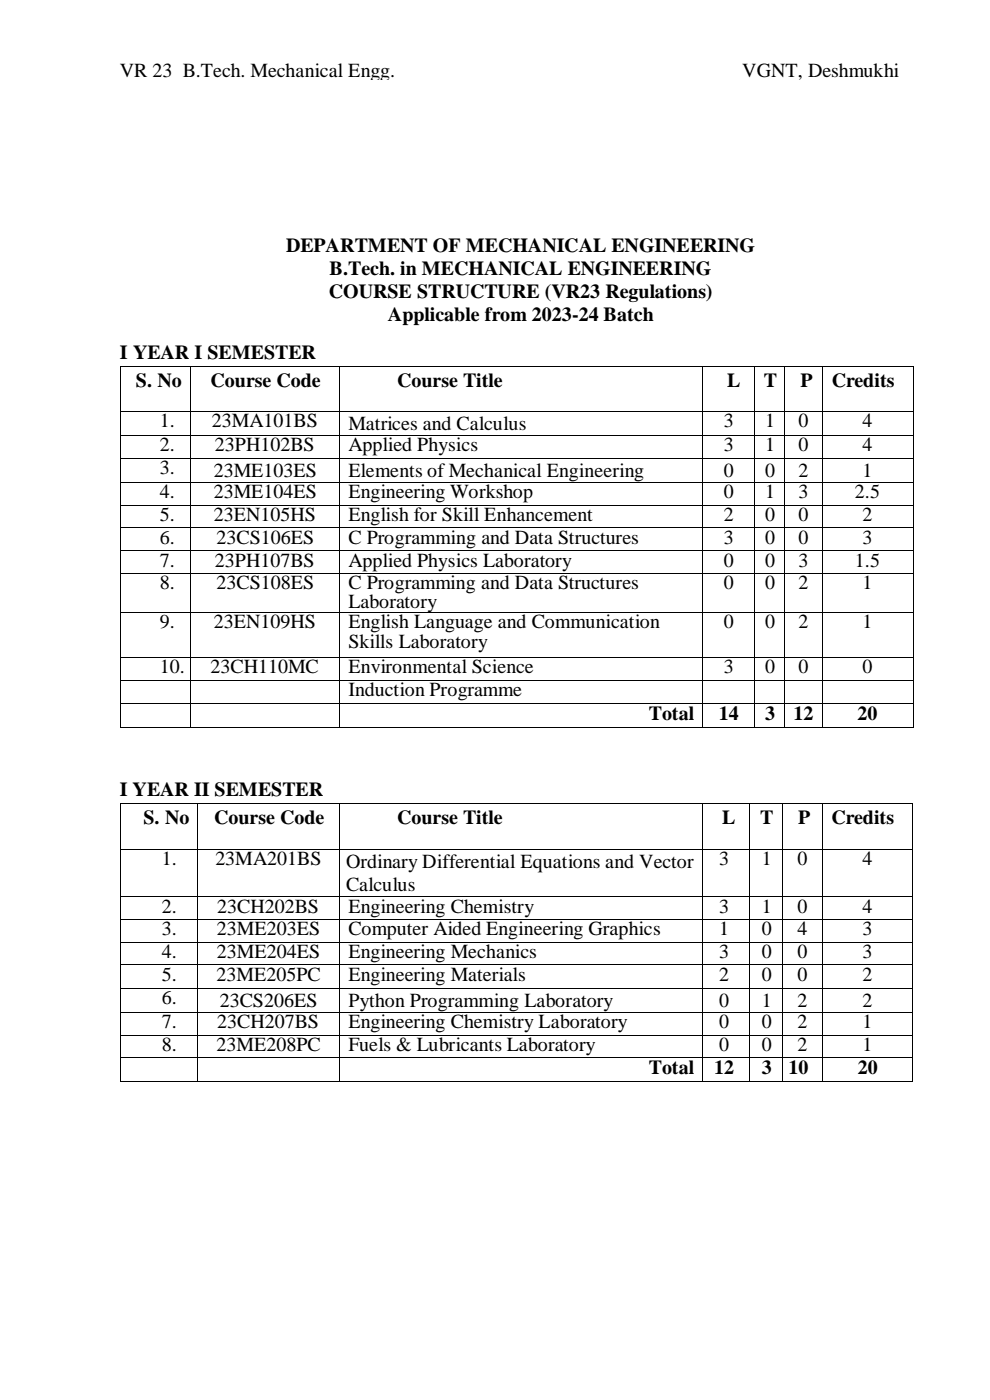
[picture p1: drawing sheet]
<svg xmlns="http://www.w3.org/2000/svg" width="210mm" height="297mm" viewBox="0 0 210 297" stroke-linecap="round" stroke-linejoin="round" font-family="sans-serif">
<defs><g id="words">
<g font-size="4.2">
<text x="25.4" y="16.3">VR 23 B.Tech. Mechanical Engg.</text>
<text x="157.4" y="16.3">VGNT, Deshmukhi</text>
<text x="60.6" y="53.5">DEPARTMENT OF MECHANICAL ENGINEERING</text>
<text x="69.9" y="58.4">B.Tech. in MECHANICAL ENGINEERING</text>
<text x="69.7" y="63.3">COURSE STRUCTURE (VR23 Regulations)</text>
<text x="82.2" y="68.2">Applicable from 2023-24 Batch</text>
<text x="25.4" y="76.1">I YEAR I SEMESTER</text>
<text x="28.8" y="82.2">S. No</text>
<text x="44.6" y="82.2">Course Code</text>
<text x="84.2" y="82.2">Course Title</text>
<text x="154.2" y="82.2">L</text>
<text x="161.9" y="82.2">T</text>
<text x="169.7" y="82.2">P</text>
<text x="176.3" y="82.2">Credits</text>
<text x="33.9" y="90.6">1.</text>
<text x="33.9" y="95.8">2.</text>
<text x="44.9" y="90.6">23MA101BS</text>
<text x="45.6" y="95.8">23PH102BS</text>
<text x="73.9" y="91.2">Matrices and Calculus</text>
<text x="73.9" y="95.8">Applied Physics</text>
<text x="153.5" y="90.6">3</text>
<text x="153.5" y="95.8">3</text>
<text x="162.2" y="90.6">1</text>
<text x="162.2" y="95.8">1</text>
<text x="169.3" y="90.6">0</text>
<text x="169.3" y="95.8">0</text>
<text x="182.9" y="90.6">4</text>
<text x="182.9" y="95.8">4</text>
<text x="33.9" y="100.5">3.</text>
<text x="45.3" y="101.2">23ME103ES</text>
<text x="73.9" y="101.2">Elements of Mechanical Engineering</text>
<text x="153.5" y="101.2">0</text>
<text x="162.2" y="101.2">0</text>
<text x="169.3" y="101.2">2</text>
<text x="182.9" y="101.2">1</text>
<text x="33.9" y="105.7">4.</text>
<text x="45.3" y="105.7">23ME104ES</text>
<text x="73.9" y="105.7">Engineering Workshop</text>
<text x="153.5" y="105.7">0</text>
<text x="162.2" y="105.7">1</text>
<text x="169.3" y="105.7">3</text>
<text x="181.3" y="105.7">2.5</text>
<text x="33.9" y="110.5">5.</text>
<text x="45.3" y="110.5">23EN105HS</text>
<text x="73.9" y="110.5">English for Skill Enhancement</text>
<text x="153.5" y="110.5">2</text>
<text x="162.2" y="110.5">0</text>
<text x="169.3" y="110.5">0</text>
<text x="182.9" y="110.5">2</text>
<text x="33.9" y="115.4">6.</text>
<text x="45.9" y="115.4">23CS106ES</text>
<text x="73.9" y="115.4">C Programming and Data Structures</text>
<text x="153.5" y="115.4">3</text>
<text x="162.2" y="115.4">0</text>
<text x="169.3" y="115.4">0</text>
<text x="182.9" y="115.4">3</text>
<text x="33.9" y="120.3">7.</text>
<text x="33.9" y="125">8.</text>
<text x="45.6" y="120.3">23PH107BS</text>
<text x="45.9" y="125">23CS108ES</text>
<text x="73.9" y="120.3">Applied Physics Laboratory</text>
<text x="73.9" y="125">C Programming and Data Structures</text>
<text x="153.5" y="120.3">0</text>
<text x="153.5" y="125">0</text>
<text x="162.2" y="120.3">0</text>
<text x="162.2" y="125">0</text>
<text x="169.3" y="120.3">3</text>
<text x="169.3" y="125">2</text>
<text x="181.3" y="120.3">1.5</text>
<text x="182.9" y="125">1</text>
<text x="73.9" y="129.1">Laboratory</text>
<text x="33.9" y="133.3">9.</text>
<text x="45.3" y="133.3">23EN109HS</text>
<text x="73.9" y="133.3">English Language and Communication</text>
<text x="73.9" y="137.4">Skills Laboratory</text>
<text x="153.5" y="133.3">0</text>
<text x="162.2" y="133.3">0</text>
<text x="169.3" y="133.3">2</text>
<text x="182.9" y="133.3">1</text>
<text x="33.9" y="142.8">10.</text>
<text x="44.6" y="142.8">23CH110MC</text>
<text x="73.9" y="142.8">Environmental Science</text>
<text x="153.5" y="142.8">3</text>
<text x="162.2" y="142.8">0</text>
<text x="169.3" y="142.8">0</text>
<text x="182.9" y="142.8">0</text>
<text x="73.9" y="147.7">Induction Programme</text>
<text x="137.6" y="152.7">Total</text>
<text x="152.4" y="152.7">14</text>
<text x="162.2" y="152.7">3</text>
<text x="168.2" y="152.7">12</text>
<text x="181.8" y="152.7">20</text>
<text x="25.4" y="169">I YEAR II SEMESTER</text>
<text x="30.4" y="174.9">S. No</text>
<text x="45.4" y="174.9">Course Code</text>
<text x="84.2" y="174.9">Course Title</text>
<text x="153.1" y="174.9">L</text>
<text x="161.2" y="174.9">T</text>
<text x="169.2" y="174.9">P</text>
<text x="176.3" y="174.9">Credits</text>
<text x="34.3" y="183.5">1.</text>
<text x="45.7" y="183.5">23MA201BS</text>
<text x="73.4" y="184.2">Ordinary Differential Equations and Vector</text>
<text x="152.5" y="183.5">3</text>
<text x="161.5" y="183.5">1</text>
<text x="169.1" y="183.5">0</text>
<text x="182.9" y="183.5">4</text>
<text x="73.4" y="189.1">Calculus</text>
<text x="34.3" y="193.6">2.</text>
<text x="46.1" y="193.6">23CH202BS</text>
<text x="73.9" y="193.6">Engineering Chemistry</text>
<text x="152.5" y="193.6">3</text>
<text x="161.5" y="193.6">1</text>
<text x="169.1" y="193.6">0</text>
<text x="182.9" y="193.6">4</text>
<text x="34.3" y="198.4">3.</text>
<text x="34.3" y="203.3">4.</text>
<text x="46" y="198.4">23ME203ES</text>
<text x="46" y="203.3">23ME204ES</text>
<text x="73.9" y="198.4">Computer Aided Engineering Graphics</text>
<text x="73.9" y="203.3">Engineering Mechanics</text>
<text x="152.5" y="198.4">1</text>
<text x="152.5" y="203.3">3</text>
<text x="161.5" y="198.4">0</text>
<text x="161.5" y="203.3">0</text>
<text x="169.1" y="198.4">4</text>
<text x="169.1" y="203.3">0</text>
<text x="182.9" y="198.4">3</text>
<text x="182.9" y="203.3">3</text>
<text x="34.3" y="208.1">5.</text>
<text x="45.9" y="208.1">23ME205PC</text>
<text x="73.9" y="208.1">Engineering Materials</text>
<text x="152.5" y="208.1">2</text>
<text x="161.5" y="208.1">0</text>
<text x="169.1" y="208.1">0</text>
<text x="182.9" y="208.1">2</text>
<text x="34.3" y="213.1">6.</text>
<text x="46.6" y="213.7">23CS206ES</text>
<text x="73.9" y="213.7">Python Programming Laboratory</text>
<text x="152.5" y="213.7">0</text>
<text x="161.5" y="213.7">1</text>
<text x="169.1" y="213.7">2</text>
<text x="182.9" y="213.7">2</text>
<text x="34.3" y="218.2">7.</text>
<text x="46.1" y="218.2">23CH207BS</text>
<text x="73.9" y="218.2">Engineering Chemistry Laboratory</text>
<text x="152.5" y="218.2">0</text>
<text x="161.5" y="218.2">0</text>
<text x="169.1" y="218.2">2</text>
<text x="182.9" y="218.2">1</text>
<text x="34.3" y="223">8.</text>
<text x="45.9" y="223">23ME208PC</text>
<text x="73.9" y="223">Fuels &amp; Lubricants Laboratory</text>
<text x="137.6" y="227.8">Total</text>
<text x="151.4" y="227.8">12</text>
<text x="152.5" y="223">0</text>
<text x="161.5" y="223">0</text>
<text x="161.5" y="227.8">3</text>
<text x="167.2" y="227.8">10</text>
<text x="169.1" y="223">2</text>
<text x="181.9" y="227.8">20</text>
<text x="182.9" y="223">1</text>
</g>
</g></defs>
<g fill="#000">
<path d="M25.4 77.7h.2v.1h-.2z" fill-rule="evenodd"/>
<path d="M25.4 77.7h.2v.1h-.2z" fill-rule="evenodd"/>
<path d="M40.3 77.7h.2v.1h-.2z" fill-rule="evenodd"/>
<path d="M71.8 77.7h.2v.1h-.2z" fill-rule="evenodd"/>
<path d="M148.8 77.7h.2v.1h-.2z" fill-rule="evenodd"/>
<path d="M159.9 77.7h.2v.1h-.2z" fill-rule="evenodd"/>
<path d="M166.3 77.7h.1v.1h-.1z" fill-rule="evenodd"/>
<path d="M174.2 77.7h.2v.1h-.2z" fill-rule="evenodd"/>
<path d="M193.5 77.7h.2v.1h-.2z" fill-rule="evenodd"/>
<path d="M193.5 77.7h.2v.1h-.2z" fill-rule="evenodd"/>
<path d="M25.4 87.1h.2v.2h-.2z" fill-rule="evenodd"/>
<path d="M25.4 92.3h.2v.2h-.2z" fill-rule="evenodd"/>
<path d="M25.4 97.1h.2v.2h-.2z" fill-rule="evenodd"/>
<path d="M40.3 87.1h.2v.2h-.2z" fill-rule="evenodd"/>
<path d="M40.3 92.3h.2v.2h-.2z" fill-rule="evenodd"/>
<path d="M40.3 97.1h.2v.2h-.2z" fill-rule="evenodd"/>
<path d="M71.8 87.1h.2v.2h-.2z" fill-rule="evenodd"/>
<path d="M71.8 92.3h.2v.2h-.2z" fill-rule="evenodd"/>
<path d="M71.8 97.1h.2v.2h-.2z" fill-rule="evenodd"/>
<path d="M148.8 87.1h.2v.2h-.2z" fill-rule="evenodd"/>
<path d="M148.8 92.3h.2v.2h-.2z" fill-rule="evenodd"/>
<path d="M148.8 97.1h.2v.2h-.2z" fill-rule="evenodd"/>
<path d="M159.9 87.1h.2v.2h-.2z" fill-rule="evenodd"/>
<path d="M159.9 92.3h.2v.2h-.2z" fill-rule="evenodd"/>
<path d="M159.9 97.1h.2v.2h-.2z" fill-rule="evenodd"/>
<path d="M166.3 87.1h.1v.2h-.1z" fill-rule="evenodd"/>
<path d="M166.3 92.3h.1v.2h-.1z" fill-rule="evenodd"/>
<path d="M166.3 97.1h.1v.2h-.1z" fill-rule="evenodd"/>
<path d="M174.2 87.1h.2v.2h-.2z" fill-rule="evenodd"/>
<path d="M174.2 92.3h.2v.2h-.2z" fill-rule="evenodd"/>
<path d="M174.2 97.1h.2v.2h-.2z" fill-rule="evenodd"/>
<path d="M193.5 87.1h.2v.2h-.2z" fill-rule="evenodd"/>
<path d="M193.5 92.3h.2v.2h-.2z" fill-rule="evenodd"/>
<path d="M193.5 97.1h.2v.2h-.2z" fill-rule="evenodd"/>
<path d="M25.4 102.2h.2v.2h-.2z" fill-rule="evenodd"/>
<path d="M25.4 107.1h.2v.1h-.2z" fill-rule="evenodd"/>
<path d="M25.4 111.9h.2v.1h-.2z" fill-rule="evenodd"/>
<path d="M25.4 116.8h.2v.2h-.2z" fill-rule="evenodd"/>
<path d="M40.3 102.2h.2v.2h-.2z" fill-rule="evenodd"/>
<path d="M40.3 107.1h.2v.1h-.2z" fill-rule="evenodd"/>
<path d="M40.3 111.9h.2v.1h-.2z" fill-rule="evenodd"/>
<path d="M40.3 116.8h.2v.2h-.2z" fill-rule="evenodd"/>
<path d="M71.8 102.2h.2v.2h-.2z" fill-rule="evenodd"/>
<path d="M71.8 107.1h.2v.1h-.2z" fill-rule="evenodd"/>
<path d="M71.8 111.9h.2v.1h-.2z" fill-rule="evenodd"/>
<path d="M71.8 116.8h.2v.2h-.2z" fill-rule="evenodd"/>
<path d="M148.8 102.2h.2v.2h-.2z" fill-rule="evenodd"/>
<path d="M148.8 107.1h.2v.1h-.2z" fill-rule="evenodd"/>
<path d="M148.8 111.9h.2v.1h-.2z" fill-rule="evenodd"/>
<path d="M148.8 116.8h.2v.2h-.2z" fill-rule="evenodd"/>
<path d="M159.9 102.2h.2v.2h-.2z" fill-rule="evenodd"/>
<path d="M159.9 107.1h.2v.1h-.2z" fill-rule="evenodd"/>
<path d="M159.9 111.9h.2v.1h-.2z" fill-rule="evenodd"/>
<path d="M159.9 116.8h.2v.2h-.2z" fill-rule="evenodd"/>
<path d="M166.3 102.2h.1v.2h-.1z" fill-rule="evenodd"/>
<path d="M166.3 107.1h.1v.1h-.1z" fill-rule="evenodd"/>
<path d="M166.3 111.9h.1v.1h-.1z" fill-rule="evenodd"/>
<path d="M166.3 116.8h.1v.2h-.1z" fill-rule="evenodd"/>
<path d="M174.2 102.2h.2v.2h-.2z" fill-rule="evenodd"/>
<path d="M174.2 107.1h.2v.1h-.2z" fill-rule="evenodd"/>
<path d="M174.2 111.9h.2v.1h-.2z" fill-rule="evenodd"/>
<path d="M174.2 116.8h.2v.2h-.2z" fill-rule="evenodd"/>
<path d="M193.5 102.2h.2v.2h-.2z" fill-rule="evenodd"/>
<path d="M193.5 107.1h.2v.1h-.2z" fill-rule="evenodd"/>
<path d="M193.5 111.9h.2v.1h-.2z" fill-rule="evenodd"/>
<path d="M193.5 116.8h.2v.2h-.2z" fill-rule="evenodd"/>
<path d="M25.4 121.6h.2v.2h-.2z" fill-rule="evenodd"/>
<path d="M25.4 129.8h.2v.2h-.2z" fill-rule="evenodd"/>
<path d="M25.4 139.3h.2v.2h-.2z" fill-rule="evenodd"/>
<path d="M40.3 121.6h.2v.2h-.2z" fill-rule="evenodd"/>
<path d="M40.3 129.8h.2v.2h-.2z" fill-rule="evenodd"/>
<path d="M40.3 139.3h.2v.2h-.2z" fill-rule="evenodd"/>
<path d="M71.8 121.6h.2v.2h-.2z" fill-rule="evenodd"/>
<path d="M71.8 129.8h.2v.2h-.2z" fill-rule="evenodd"/>
<path d="M71.8 139.3h.2v.2h-.2z" fill-rule="evenodd"/>
<path d="M148.8 121.6h.2v.2h-.2z" fill-rule="evenodd"/>
<path d="M148.8 129.8h.2v.2h-.2z" fill-rule="evenodd"/>
<path d="M148.8 139.3h.2v.2h-.2z" fill-rule="evenodd"/>
<path d="M159.9 121.6h.2v.2h-.2z" fill-rule="evenodd"/>
<path d="M159.9 129.8h.2v.2h-.2z" fill-rule="evenodd"/>
<path d="M159.9 139.3h.2v.2h-.2z" fill-rule="evenodd"/>
<path d="M166.3 121.6h.1v.2h-.1z" fill-rule="evenodd"/>
<path d="M166.3 129.8h.1v.2h-.1z" fill-rule="evenodd"/>
<path d="M166.3 139.3h.1v.2h-.1z" fill-rule="evenodd"/>
<path d="M174.2 121.6h.2v.2h-.2z" fill-rule="evenodd"/>
<path d="M174.2 129.8h.2v.2h-.2z" fill-rule="evenodd"/>
<path d="M174.2 139.3h.2v.2h-.2z" fill-rule="evenodd"/>
<path d="M193.5 121.6h.2v.2h-.2z" fill-rule="evenodd"/>
<path d="M193.5 129.8h.2v.2h-.2z" fill-rule="evenodd"/>
<path d="M193.5 139.3h.2v.2h-.2z" fill-rule="evenodd"/>
<path d="M25.4 144.2h.2v.2h-.2z" fill-rule="evenodd"/>
<path d="M25.4 149.2h.2v.2h-.2z" fill-rule="evenodd"/>
<path d="M25.4 154.3h.2v.2h-.2z" fill-rule="evenodd"/>
<path d="M25.4 154.3h.2v.2h-.2z" fill-rule="evenodd"/>
<path d="M40.3 144.2h.2v.2h-.2z" fill-rule="evenodd"/>
<path d="M40.3 149.2h.2v.2h-.2z" fill-rule="evenodd"/>
<path d="M40.3 154.3h.2v.2h-.2z" fill-rule="evenodd"/>
<path d="M71.8 144.2h.2v.2h-.2z" fill-rule="evenodd"/>
<path d="M71.8 149.2h.2v.2h-.2z" fill-rule="evenodd"/>
<path d="M71.8 154.3h.2v.2h-.2z" fill-rule="evenodd"/>
<path d="M148.8 144.2h.2v.2h-.2z" fill-rule="evenodd"/>
<path d="M148.8 149.2h.2v.2h-.2z" fill-rule="evenodd"/>
<path d="M148.8 154.3h.2v.2h-.2z" fill-rule="evenodd"/>
<path d="M159.9 144.2h.2v.2h-.2z" fill-rule="evenodd"/>
<path d="M159.9 149.2h.2v.2h-.2z" fill-rule="evenodd"/>
<path d="M159.9 154.3h.2v.2h-.2z" fill-rule="evenodd"/>
<path d="M166.3 144.2h.1v.2h-.1z" fill-rule="evenodd"/>
<path d="M166.3 149.2h.1v.2h-.1z" fill-rule="evenodd"/>
<path d="M166.3 154.3h.1v.2h-.1z" fill-rule="evenodd"/>
<path d="M174.2 144.2h.2v.2h-.2z" fill-rule="evenodd"/>
<path d="M174.2 149.2h.2v.2h-.2z" fill-rule="evenodd"/>
<path d="M174.2 154.3h.2v.2h-.2z" fill-rule="evenodd"/>
<path d="M193.5 144.2h.2v.2h-.2z" fill-rule="evenodd"/>
<path d="M193.5 149.2h.2v.2h-.2z" fill-rule="evenodd"/>
<path d="M193.5 154.3h.2v.2h-.2z" fill-rule="evenodd"/>
<path d="M193.5 154.3h.2v.2h-.2z" fill-rule="evenodd"/>
<path d="M25.4 170.5h.2v.2h-.2z" fill-rule="evenodd"/>
<path d="M25.4 170.5h.2v.2h-.2z" fill-rule="evenodd"/>
<path d="M41.8 170.5h.1v.2h-.1z" fill-rule="evenodd"/>
<path d="M71.8 170.5h.2v.2h-.2z" fill-rule="evenodd"/>
<path d="M148.8 170.5h.2v.2h-.2z" fill-rule="evenodd"/>
<path d="M158.9 170.5h.2v.2h-.2z" fill-rule="evenodd"/>
<path d="M165.8 170.5h.2v.2h-.2z" fill-rule="evenodd"/>
<path d="M174.2 170.5h.2v.2h-.2z" fill-rule="evenodd"/>
<path d="M193.4 170.5h.1v.2h-.1z" fill-rule="evenodd"/>
<path d="M193.4 170.5h.1v.2h-.1z" fill-rule="evenodd"/>
<path d="M25.4 180.1h.2v.1h-.2z" fill-rule="evenodd"/>
<path d="M25.4 190.1h.2v.2h-.2z" fill-rule="evenodd"/>
<path d="M25.4 195h.2v.1h-.2z" fill-rule="evenodd"/>
<path d="M25.4 199.8h.2v.2h-.2z" fill-rule="evenodd"/>
<path d="M41.8 180.1h.1v.1h-.1z" fill-rule="evenodd"/>
<path d="M41.8 190.1h.1v.2h-.1z" fill-rule="evenodd"/>
<path d="M41.8 195h.1v.1h-.1z" fill-rule="evenodd"/>
<path d="M41.8 199.8h.1v.2h-.1z" fill-rule="evenodd"/>
<path d="M71.8 180.1h.2v.1h-.2z" fill-rule="evenodd"/>
<path d="M71.8 190.1h.2v.2h-.2z" fill-rule="evenodd"/>
<path d="M71.8 195h.2v.1h-.2z" fill-rule="evenodd"/>
<path d="M71.8 199.8h.2v.2h-.2z" fill-rule="evenodd"/>
<path d="M148.8 180.1h.2v.1h-.2z" fill-rule="evenodd"/>
<path d="M148.8 190.1h.2v.2h-.2z" fill-rule="evenodd"/>
<path d="M148.8 195h.2v.1h-.2z" fill-rule="evenodd"/>
<path d="M148.8 199.8h.2v.2h-.2z" fill-rule="evenodd"/>
<path d="M158.9 180.1h.2v.1h-.2z" fill-rule="evenodd"/>
<path d="M158.9 190.1h.2v.2h-.2z" fill-rule="evenodd"/>
<path d="M158.9 195h.2v.1h-.2z" fill-rule="evenodd"/>
<path d="M158.9 199.8h.2v.2h-.2z" fill-rule="evenodd"/>
<path d="M165.8 180.1h.2v.1h-.2z" fill-rule="evenodd"/>
<path d="M165.8 190.1h.2v.2h-.2z" fill-rule="evenodd"/>
<path d="M165.8 195h.2v.1h-.2z" fill-rule="evenodd"/>
<path d="M165.8 199.8h.2v.2h-.2z" fill-rule="evenodd"/>
<path d="M174.2 180.1h.2v.1h-.2z" fill-rule="evenodd"/>
<path d="M174.2 190.1h.2v.2h-.2z" fill-rule="evenodd"/>
<path d="M174.2 195h.2v.1h-.2z" fill-rule="evenodd"/>
<path d="M174.2 199.8h.2v.2h-.2z" fill-rule="evenodd"/>
<path d="M193.4 180.1h.1v.1h-.1z" fill-rule="evenodd"/>
<path d="M193.4 190.1h.1v.2h-.1z" fill-rule="evenodd"/>
<path d="M193.4 195h.1v.1h-.1z" fill-rule="evenodd"/>
<path d="M193.4 199.8h.1v.2h-.1z" fill-rule="evenodd"/>
<path d="M25.4 204.6h.2v.2h-.2z" fill-rule="evenodd"/>
<path d="M25.4 209.6h.2v.2h-.2z" fill-rule="evenodd"/>
<path d="M25.4 214.7h.2v.2h-.2z" fill-rule="evenodd"/>
<path d="M25.4 219.5h.2v.2h-.2z" fill-rule="evenodd"/>
<path d="M41.8 204.6h.1v.2h-.1z" fill-rule="evenodd"/>
<path d="M41.8 209.6h.1v.2h-.1z" fill-rule="evenodd"/>
<path d="M41.8 214.7h.1v.2h-.1z" fill-rule="evenodd"/>
<path d="M41.8 219.5h.1v.2h-.1z" fill-rule="evenodd"/>
<path d="M71.8 204.6h.2v.2h-.2z" fill-rule="evenodd"/>
<path d="M71.8 209.6h.2v.2h-.2z" fill-rule="evenodd"/>
<path d="M71.8 214.7h.2v.2h-.2z" fill-rule="evenodd"/>
<path d="M71.8 219.5h.2v.2h-.2z" fill-rule="evenodd"/>
<path d="M148.8 204.6h.2v.2h-.2z" fill-rule="evenodd"/>
<path d="M148.8 209.6h.2v.2h-.2z" fill-rule="evenodd"/>
<path d="M148.8 214.7h.2v.2h-.2z" fill-rule="evenodd"/>
<path d="M148.8 219.5h.2v.2h-.2z" fill-rule="evenodd"/>
<path d="M158.9 204.6h.2v.2h-.2z" fill-rule="evenodd"/>
<path d="M158.9 209.6h.2v.2h-.2z" fill-rule="evenodd"/>
<path d="M158.9 214.7h.2v.2h-.2z" fill-rule="evenodd"/>
<path d="M158.9 219.5h.2v.2h-.2z" fill-rule="evenodd"/>
<path d="M165.8 204.6h.2v.2h-.2z" fill-rule="evenodd"/>
<path d="M165.8 209.6h.2v.2h-.2z" fill-rule="evenodd"/>
<path d="M165.8 214.7h.2v.2h-.2z" fill-rule="evenodd"/>
<path d="M165.8 219.5h.2v.2h-.2z" fill-rule="evenodd"/>
<path d="M174.2 204.6h.2v.2h-.2z" fill-rule="evenodd"/>
<path d="M174.2 209.6h.2v.2h-.2z" fill-rule="evenodd"/>
<path d="M174.2 214.7h.2v.2h-.2z" fill-rule="evenodd"/>
<path d="M174.2 219.5h.2v.2h-.2z" fill-rule="evenodd"/>
<path d="M193.4 204.6h.1v.2h-.1z" fill-rule="evenodd"/>
<path d="M193.4 209.6h.1v.2h-.1z" fill-rule="evenodd"/>
<path d="M193.4 214.7h.1v.2h-.1z" fill-rule="evenodd"/>
<path d="M193.4 219.5h.1v.2h-.1z" fill-rule="evenodd"/>
<path d="M25.4 224.3h.2v.2h-.2z" fill-rule="evenodd"/>
<path d="M25.4 229.4h.2v.2h-.2z" fill-rule="evenodd"/>
<path d="M25.4 229.4h.2v.2h-.2z" fill-rule="evenodd"/>
<path d="M41.8 224.3h.1v.2h-.1z" fill-rule="evenodd"/>
<path d="M41.8 229.4h.1v.2h-.1z" fill-rule="evenodd"/>
<path d="M71.8 224.3h.2v.2h-.2z" fill-rule="evenodd"/>
<path d="M71.8 229.4h.2v.2h-.2z" fill-rule="evenodd"/>
<path d="M148.8 224.3h.2v.2h-.2z" fill-rule="evenodd"/>
<path d="M148.8 229.4h.2v.2h-.2z" fill-rule="evenodd"/>
<path d="M158.9 224.3h.2v.2h-.2z" fill-rule="evenodd"/>
<path d="M158.9 229.4h.2v.2h-.2z" fill-rule="evenodd"/>
<path d="M165.8 224.3h.2v.2h-.2z" fill-rule="evenodd"/>
<path d="M165.8 229.4h.2v.2h-.2z" fill-rule="evenodd"/>
<path d="M174.2 224.3h.2v.2h-.2z" fill-rule="evenodd"/>
<path d="M174.2 229.4h.2v.2h-.2z" fill-rule="evenodd"/>
<path d="M193.4 224.3h.1v.2h-.1z" fill-rule="evenodd"/>
<path d="M193.4 229.4h.1v.2h-.1z" fill-rule="evenodd"/>
<path d="M193.4 229.4h.1v.2h-.1z" fill-rule="evenodd"/>
</g>
<g fill="none" stroke="#000" stroke-width=".21">
<path d="M25.5 77.8v9.3M25.6 77.7h14.7M40.4 77.8v9.3M40.5 77.7h31.3M71.9 77.8v9.3M72 77.7h76.8M148.9 77.8v9.3M149 77.7h10.9M160 77.8v9.3M160.1 77.7h6.2M166.4 77.8v9.3M166.4 77.7h7.8"/>
<path d="M174.3 77.8v9.3M174.4 77.7h19.1M193.6 77.8v9.3M25.5 87.3v5M25.5 92.5v4.6M25.5 97.3v4.9M25.6 87.2h14.7M25.6 92.4h14.7M25.6 97.2h14.7M40.4 87.3v5M40.4 92.5v4.6M40.4 97.3v4.9"/>
<path d="M40.5 87.2h31.3M40.5 92.4h31.3M40.5 97.2h31.3M71.9 87.3v5M71.9 92.5v4.6M71.9 97.3v4.9M72 87.2h76.8M72 92.4h76.8M72 97.2h76.8M148.9 87.3v5M148.9 92.5v4.6M148.9 97.3v4.9"/>
<path d="M149 87.2h10.9M149 92.4h10.9M149 97.2h10.9M160 87.3v5M160 92.5v4.6M160 97.3v4.9M160.1 87.2h6.2M160.1 92.4h6.2M160.1 97.2h6.2M166.4 87.3v5M166.4 92.5v4.6M166.4 97.3v4.9"/>
<path d="M166.4 87.2h7.8M166.4 92.4h7.8M166.4 97.2h7.8M174.3 87.3v5M174.3 92.5v4.6M174.3 97.3v4.9M174.4 87.2h19.1M174.4 92.4h19.1M174.4 97.2h19.1M193.6 87.3v5M193.6 92.5v4.6M193.6 97.3v4.9"/>
<path d="M25.5 102.4v4.7M25.5 107.2v4.7M25.5 112v4.8M25.5 117v4.6M25.6 102.3h14.7M25.6 107.1h14.7M25.6 112h14.7M25.6 116.9h14.7M40.4 102.4v4.7M40.4 107.2v4.7M40.4 112v4.8M40.4 117v4.6"/>
<path d="M40.5 102.3h31.3M40.5 107.1h31.3M40.5 112h31.3M40.5 116.9h31.3M71.9 102.4v4.7M71.9 107.2v4.7M71.9 112v4.8M71.9 117v4.6M72 102.3h76.8M72 107.1h76.8M72 112h76.8M72 116.9h76.8"/>
<path d="M148.9 102.4v4.7M148.9 107.2v4.7M148.9 112v4.8M148.9 117v4.6M149 102.3h10.9M149 107.1h10.9M149 112h10.9M149 116.9h10.9M160 102.4v4.7M160 107.2v4.7M160 112v4.8M160 117v4.6"/>
<path d="M160.1 102.3h6.2M160.1 107.1h6.2M160.1 112h6.2M160.1 116.9h6.2M166.4 102.4v4.7M166.4 107.2v4.7M166.4 112v4.8M166.4 117v4.6M166.4 102.3h7.8M166.4 107.1h7.8M166.4 112h7.8M166.4 116.9h7.8"/>
<path d="M174.3 102.4v4.7M174.3 107.2v4.7M174.3 112v4.8M174.3 117v4.6M174.4 102.3h19.1M174.4 107.1h19.1M174.4 112h19.1M174.4 116.9h19.1M193.6 102.4v4.7M193.6 107.2v4.7M193.6 112v4.8M193.6 117v4.6"/>
<path d="M25.5 121.8v8M25.5 130v9.3M25.5 139.5v4.7M25.6 121.7h14.7M25.6 129.9h14.7M25.6 139.4h14.7M40.4 121.8v8M40.4 130v9.3M40.4 139.5v4.7M40.5 121.7h31.3M40.5 129.9h31.3M40.5 139.4h31.3"/>
<path d="M71.9 121.8v8M71.9 130v9.3M71.9 139.5v4.7M72 121.7h76.8M72 129.9h76.8M72 139.4h76.8M148.9 121.8v8M148.9 130v9.3M148.9 139.5v4.7M149 121.7h10.9M149 129.9h10.9M149 139.4h10.9"/>
<path d="M160 121.8v8M160 130v9.3M160 139.5v4.7M160.1 121.7h6.2M160.1 129.9h6.2M160.1 139.4h6.2M166.4 121.8v8M166.4 130v9.3M166.4 139.5v4.7M166.4 121.7h7.8M166.4 129.9h7.8M166.4 139.4h7.8"/>
<path d="M174.3 121.8v8M174.3 130v9.3M174.3 139.5v4.7M174.4 121.7h19.1M174.4 129.9h19.1M174.4 139.4h19.1M193.6 121.8v8M193.6 130v9.3M193.6 139.5v4.7M25.5 144.4v4.8M25.5 149.4v4.9M25.6 144.3h14.7"/>
<path d="M25.6 149.3h14.7M25.6 154.4h14.7M40.4 144.4v4.8M40.4 149.4v4.9M40.5 144.3h31.3M40.5 149.3h31.3M40.5 154.4h31.3M71.9 144.4v4.8M71.9 149.4v4.9M72 144.3h76.8M72 149.3h76.8M72 154.4h76.8"/>
<path d="M148.9 144.4v4.8M148.9 149.4v4.9M149 144.3h10.9M149 149.3h10.9M149 154.4h10.9M160 144.4v4.8M160 149.4v4.9M160.1 144.3h6.2M160.1 149.3h6.2M160.1 154.4h6.2M166.4 144.4v4.8M166.4 149.4v4.9"/>
<path d="M166.4 144.3h7.8M166.4 149.3h7.8M166.4 154.4h7.8M174.3 144.4v4.8M174.3 149.4v4.9M174.4 144.3h19.1M174.4 149.3h19.1M174.4 154.4h19.1M193.6 144.4v4.8M193.6 149.4v4.9M25.5 170.7v9.4M25.6 170.6h16.2"/>
<path d="M41.8 170.7v9.4M41.9 170.6h29.9M71.9 170.7v9.4M72 170.6h76.8M148.9 170.7v9.4M149 170.6h9.9M159 170.7v9.4M159.1 170.6h6.7M165.9 170.7v9.4M166 170.6h8.2M174.3 170.7v9.4M174.4 170.6h19"/>
<path d="M193.5 170.7v9.4M25.5 180.2v9.9M25.5 190.3v4.7M25.5 195.1v4.7M25.5 200v4.6M25.6 180.1h16.2M25.6 190.2h16.2M25.6 195h16.2M25.6 199.9h16.2M41.8 180.2v9.9M41.8 190.3v4.7M41.8 195.1v4.7"/>
<path d="M41.8 200v4.6M41.9 180.1h29.9M41.9 190.2h29.9M41.9 195h29.9M41.9 199.9h29.9M71.9 180.2v9.9M71.9 190.3v4.7M71.9 195.1v4.7M71.9 200v4.6M72 180.1h76.8M72 190.2h76.8M72 195h76.8"/>
<path d="M72 199.9h76.8M148.9 180.2v9.9M148.9 190.3v4.7M148.9 195.1v4.7M148.9 200v4.6M149 180.1h9.9M149 190.2h9.9M149 195h9.9M149 199.9h9.9M159 180.2v9.9M159 190.3v4.7M159 195.1v4.7"/>
<path d="M159 200v4.6M159.1 180.1h6.7M159.1 190.2h6.7M159.1 195h6.7M159.1 199.9h6.7M165.9 180.2v9.9M165.9 190.3v4.7M165.9 195.1v4.7M165.9 200v4.6M166 180.1h8.2M166 190.2h8.2M166 195h8.2"/>
<path d="M166 199.9h8.2M174.3 180.2v9.9M174.3 190.3v4.7M174.3 195.1v4.7M174.3 200v4.6M174.4 180.1h19M174.4 190.2h19M174.4 195h19M174.4 199.9h19M193.5 180.2v9.9M193.5 190.3v4.7M193.5 195.1v4.7"/>
<path d="M193.5 200v4.6M25.5 204.8v4.8M25.5 209.8v4.9M25.5 214.9v4.6M25.5 219.7v4.6M25.6 204.7h16.2M25.6 209.7h16.2M25.6 214.8h16.2M25.6 219.6h16.2M41.8 204.8v4.8M41.8 209.8v4.9M41.8 214.9v4.6"/>
<path d="M41.8 219.7v4.6M41.9 204.7h29.9M41.9 209.7h29.9M41.9 214.8h29.9M41.9 219.6h29.9M71.9 204.8v4.8M71.9 209.8v4.9M71.9 214.9v4.6M71.9 219.7v4.6M72 204.7h76.8M72 209.7h76.8M72 214.8h76.8"/>
<path d="M72 219.6h76.8M148.9 204.8v4.8M148.9 209.8v4.9M148.9 214.9v4.6M148.9 219.7v4.6M149 204.7h9.9M149 209.7h9.9M149 214.8h9.9M149 219.6h9.9M159 204.8v4.8M159 209.8v4.9M159 214.9v4.6"/>
<path d="M159 219.7v4.6M159.1 204.7h6.7M159.1 209.7h6.7M159.1 214.8h6.7M159.1 219.6h6.7M165.9 204.8v4.8M165.9 209.8v4.9M165.9 214.9v4.6M165.9 219.7v4.6M166 204.7h8.2M166 209.7h8.2M166 214.8h8.2"/>
<path d="M166 219.6h8.2M174.3 204.8v4.8M174.3 209.8v4.9M174.3 214.9v4.6M174.3 219.7v4.6M174.4 204.7h19M174.4 209.7h19M174.4 214.8h19M174.4 219.6h19M193.5 204.8v4.8M193.5 209.8v4.9M193.5 214.9v4.6"/>
<path d="M193.5 219.7v4.6M25.5 224.5v4.9M25.6 224.4h16.2M25.6 229.5h16.2M41.8 224.5v4.9M41.9 224.4h29.9M41.9 229.5h29.9M71.9 224.5v4.9M72 224.4h76.8M72 229.5h76.8M148.9 224.5v4.9M149 224.4h9.9"/>
<path d="M149 229.5h9.9M159 224.5v4.9M159.1 224.4h6.7M159.1 229.5h6.7M165.9 224.5v4.9M166 224.4h8.2M166 229.5h8.2M174.3 224.5v4.9M174.4 224.4h19M174.4 229.5h19M193.5 224.5v4.9"/>
</g>
<use href="#words"/>
</svg>
